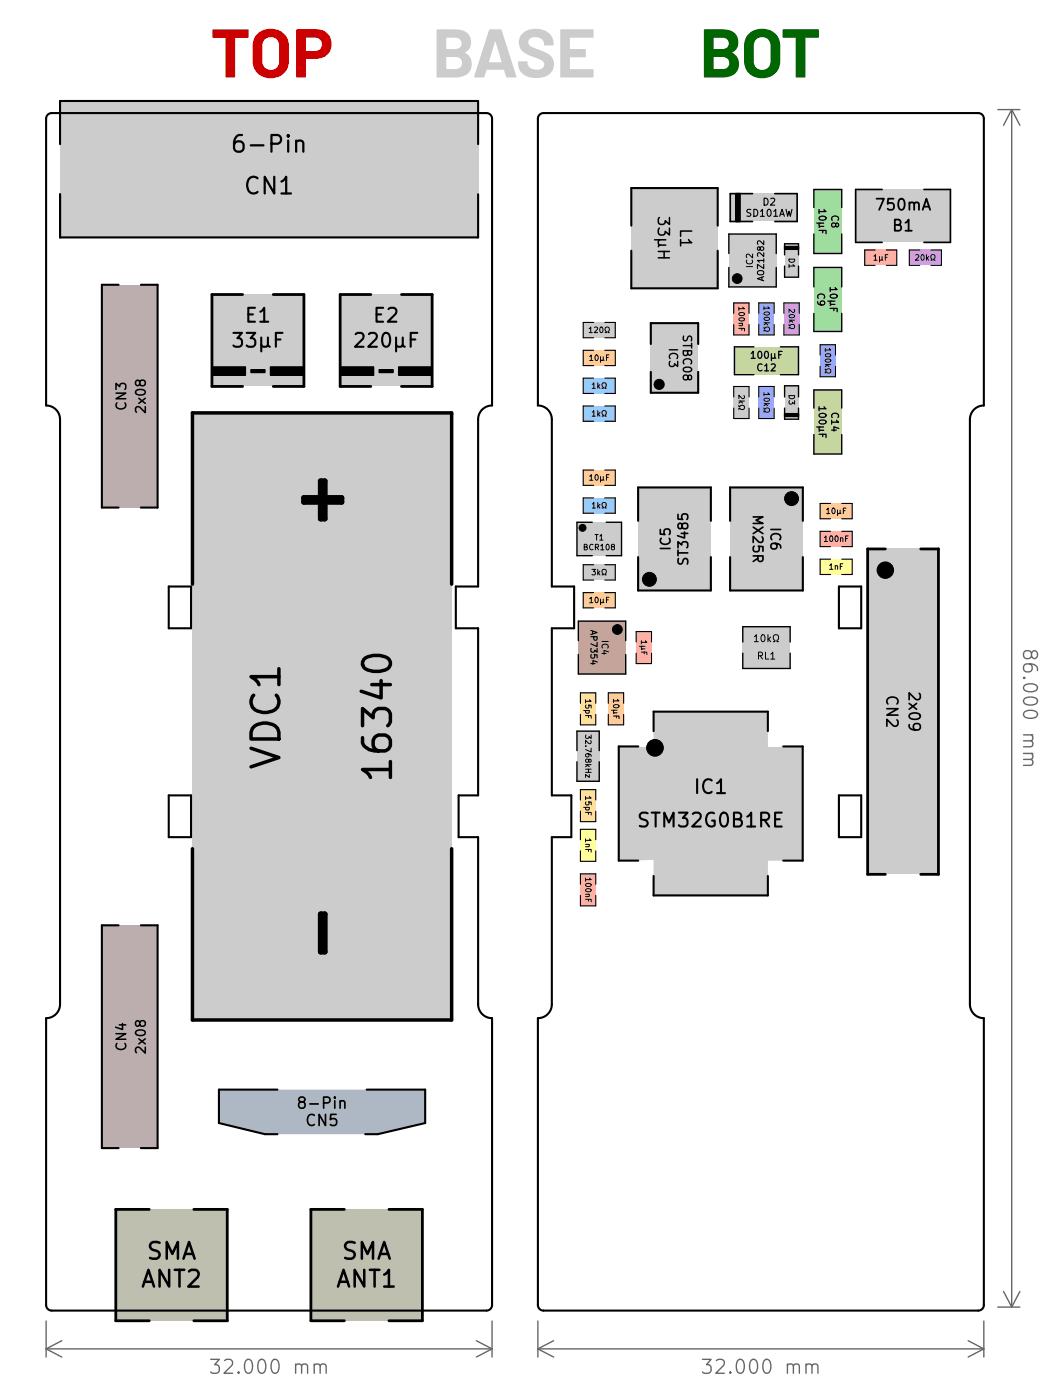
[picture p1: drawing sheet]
<svg xmlns="http://www.w3.org/2000/svg" width="76mm" height="101mm" viewBox="0 0 76 101" stroke-linecap="round" stroke-linejoin="round" font-family="sans-serif">
<defs><g id="words">
<text font-size="4.9" fill="#c00" x="15.1" y="5.6">TOP</text>
<text font-size="4.9" fill="#ccc" x="31" y="5.6">BASE</text>
<text font-size="4.9" fill="#060" x="50.2" y="5.6">BOT</text>
</g></defs>
<!-- layer: Layer 1 -->
<path d="M15.7 78.3h14.8v2.4l-3.4 .8h-8.1l-3.3-.8z" fill="#aeb7c4"/>
<g fill="#c9f">
<path d="M56.2 21.7h1.1v2.3h-1.1z"/>
<path d="M65.2 17.9h2.3v1.1h-2.3z"/>
</g>
<g fill="#ff9">
<path d="M41.7 59.6h1v2.3h-1z"/>
<path d="M58.9 40.2h2.2v1.1h-2.2z"/>
</g>
<path d="M41.7 62.8h1v2.3h-1z" fill="#ffb699"/>
<g fill="#9cf">
<path d="M41.9 29.2h2.3v1.1h-2.3z"/>
<path d="M41.9 35.8h2.3v1.1h-2.3z"/>
<path d="M41.9 27.2h2.3v1.1h-2.3z"/>
</g>
<g fill="#ad99ff">
<path d="M58.8 24.7h1.1v2.3h-1.1z"/>
<path d="M54.4 21.7h1.1v2.3h-1.1z"/>
</g>
<g fill="#fc9">
<path d="M41.9 42.6h2.3v1.1h-2.3z"/>
<path d="M41.8 25.2h2.3v1.1h-2.3z"/>
<path d="M41.9 33.8h2.3v1.1h-2.3z"/>
<path d="M43.6 49.8h1.1v2.3h-1.1z"/>
<path d="M58.9 36.2h2.2v1.1h-2.2z"/>
</g>
<g fill="#ffb199">
<path d="M52.6 21.7h1.1v2.3h-1.1z"/>
<path d="M58.9 38.2h2.2v1.1h-2.2z"/>
</g>
<g fill="#ffdf97">
<path d="M41.7 56.7h1v2.3h-1z"/>
<path d="M41.7 49.8h1v2.3h-1z"/>
</g>
<g fill="#ffaeae">
<path d="M62 17.9h2.3v1.1h-2.3z"/>
<path d="M45.6 45.4h1.1v2.3h-1.1z"/>
</g>
<g fill="#9edd9e">
<path d="M58.4 13.6h2v4.6h-2z"/>
<path d="M58.4 19.2h2v4.6h-2z"/>
</g>
<g fill="#c6d69f">
<path d="M58.4 28h2v4.6h-2z"/>
<path d="M52.7 24.9h4.6v2h-4.6z"/>
</g>
<g fill="#ccc">
<path d="M46.9 51.1h8.2v2.5h2.5v8.2h-2.5v2.5h-8.2v-2.5h-2.5v-8.2h2.5z"/>
<path d="M45.3 13.5h6.2v7.2h-6.2z"/>
<path d="M52.3 16.8h3.4v3.8h-3.4z"/>
<path d="M46.7 23.2h3.4v5h-3.4z"/>
<path d="M45.8 35h5.2v7.4h-5.2z"/>
<path d="M52.4 35h5.2v7.4h-5.2z"/>
<path d="M53.3 45h3.4v3h-3.4z"/>
<path d="M41.4 37.5h3.2v2.4h-3.2z"/>
<path d="M52.6 27.7h1.1v2.3h-1.1z"/>
<path d="M41.9 40.6h2.3v1.1h-2.3z"/>
</g>
<path d="M54.4 27.7h1.1v2.3h-1.1z" fill="#99a8ff"/>
<g fill="#ccc">
<path d="M56.3 27.7h1v2.4h-1z"/>
<path d="M56.3 17.5h1v2.4h-1z"/>
</g>
<path d="M41.5 44.6h3.4v3.8h-3.4z" fill="#c4a49b"/>
<g fill="#ccc">
<path d="M52.4 13.9h4.8v2h-4.8z"/>
<path d="M61.4 13.6h6.8v3.8h-6.8z"/>
<path d="M41.8 23.2h2.3v1.1h-2.3z"/>
<path d="M13.8 29.7h18.6v43.6h-18.6z"/>
</g>
<g fill="#bfbfaf">
<path d="M8.3 86.9h8v8h-8z"/>
<path d="M22.3 86.9h8v8h-8z"/>
</g>
<g fill="#bcadaf">
<path d="M7.3 20.5h4v16h-4z"/>
<path d="M7.3 66.5h4v16h-4z"/>
</g>
<g fill="#ccc">
<path d="M15.2 21.2h6.6v6.6h-6.6z"/>
<path d="M24.4 21.2h6.6v6.6h-6.6z"/>
<path d="M4.3 7.3h30v9.8h-30z"/>
<path d="M62.3 39.4h5v23.4h-5z"/>
<path d="M41.4 52.5h1.6v3.6h-1.6z"/>
</g>
<g fill="none" stroke="#666" stroke-width=".1">
<path d="M71.6 7.9h1.6M72.6 7.9v86M72.6 7.9l-.6 1.1M72.6 7.9l.6 1.1M73.4 48.7h.1M73.4 52.8h.7M73.4 54.1h.7M73.5 49.3a.66 .66 0 0 1 .9 0 .53 .53 0 0 1-.5 .4 .53 .53 0 0 1-.5-.4zM73.5 51.2a.66 .66 0 0 1 .9 .1 .53 .53 0 0 1-.5 .3 .53 .53 0 0 1-.5-.3zM73.5 50.2a.54 .54 0 0 1 .9 .2 .57 .57 0 0 1-1-.1zM73.9 47.7l.2 .2-.1 .3-.1 .1-.4-.1-.1-.3 .1-.2a.66 .66 0 0 1 .9 .3v.2M74 53.2l.1 .1v.3h-.7"/>
<path d="M74 54.5l.1 .2v.2l-.7 .1M74 46.9l.2-.2 .2 .1v.1v.3l-.1 .1h-.2l-.1-.5-.2-.1h-.2l-.2 .2v.2l.2 .2h.2l.2-.2M74 52.8l.1 .1v.3h-.7M74 54.1l.1 .2v.2h-.7M3.3 96.9h32M3.3 94.9v2.6M3.3 96.9l1.1 .6M4.4 96.3l-1.1 .6M15.1 97.6h.6l-.3 .4 .3 .1v.4l-.2 .1h-.2l-.2-.1M16.1 97.7l.4-.1 .1 .1 .1 .2-.6 .7h.6M17.1 98.5v.1M17.7 97.7l.1-.1a.53 .53 0 0 1 .3 .5 .53 .53 0 0 1-.3 .5 .66 .66 0 0 1-.1-.9z"/>
<path d="M18.6 97.7l.1-.1a.53 .53 0 0 1 .4 .5 .53 .53 0 0 1-.4 .5 .66 .66 0 0 1-.1-.9zM19.6 97.7l.1-.1a.53 .53 0 0 1 .3 .5 .53 .53 0 0 1-.3 .5 .67 .67 0 0 1-.1-.9zM21.2 98.1l.2-.1h.2v.6M21.2 98v.6M21.6 98.1l.2-.1h.2l.1 .6M22.5 98.1l.2-.1h.2l.1 .6M22.5 98v.6M23 98.1l.1-.1h.3v.6M34.2 96.3l1.1 .6M35.3 94.9v2.6M35.3 96.9l-1.1 .6M38.6 96.9h32"/>
<path d="M38.6 94.9v2.6M38.6 96.9l1.1 .6M39.7 96.3l-1.1 .6M50.4 97.6h.6l-.3 .4 .3 .1v.4l-.2 .1h-.2l-.2-.1M51.4 97.7l.4-.1 .1 .1 .1 .2-.6 .7h.6M52.4 98.5v.1M53 97.7l.1-.1a.53 .53 0 0 1 .3 .5 .53 .53 0 0 1-.3 .5 .67 .67 0 0 1-.1-.9zM53.9 97.7l.1-.1a.53 .53 0 0 1 .4 .5 .53 .53 0 0 1-.4 .5 .66 .66 0 0 1-.1-.9zM54.9 97.7l.1-.1a.53 .53 0 0 1 .3 .5 .53 .53 0 0 1-.3 .5 .66 .66 0 0 1-.1-.9zM56.5 98.1l.1-.1h.3v.6M56.5 98v.6M56.9 98.1l.2-.1h.2l.1 .6"/>
<path d="M57.8 98.1l.2-.1h.2l.1 .6M57.8 98v.6M58.3 98.1l.1-.1h.2l.1 .6M69.5 96.3l1.1 .6M70.6 94.9v2.6M70.6 96.9l-1.1 .6M71.6 93.9h1.6M72 92.7l.6 1.2M73.2 92.7l-.6 1.2"/>
</g>
<g fill="#000">
<circle cx="41.8" cy="37.9" r=".25"/>
<circle cx="52.9" cy="20" r=".35"/>
<circle cx="56.8" cy="35.8" r=".5"/>
<circle cx="44.3" cy="45.2" r=".35"/>
<circle cx="46.6" cy="41.6" r=".5"/>
<circle cx="47" cy="53.7" r=".6"/>
<circle cx="63.5" cy="40.9" r=".59"/>
</g>
<g fill="none" stroke="#000" stroke-width=".07">
<path d="M53.6 19.1h.4M53.6 18.7a.2 .2 0 0 0 .2 .3 .2 .2 0 0 0 .2-.3M54 18.2v.3l-.3-.3-.1 .1v.2M56.6 18.6h.4a.2 .2 0 0 1-.2 .2 .2 .2 0 0 1-.2-.2zM56.6 19v.2M56.9 19l.1 .1h-.4M62.7 18.7h.2M62.7 18.4l.1-.1v.4M63.1 18.4v.4M63.3 18.6l.1 .1M63.3 18.4v.3l-.2-.1M63.5 18.5h.2"/>
<path d="M63.7 18.3h-.2v.4M65.7 18.3h.2v.1l-.2 .3h.2M66.1 18.3h.1a.18 .18 0 0 1 .1 .2 .18 .18 0 0 1-.2 .1zM66.5 18.3v.4M66.5 18.5l.1 .2M66.6 18.4l-.1 .2M66.8 18.7h.1a.22 .22 0 0 1-.1-.2 .22 .22 0 0 1 .2-.2 .24 .24 0 0 1 0 .4h.1M41.9 39.3h.2v-.2h-.2v.4h.2l.1-.1-.1-.1M42.3 23.6l.1-.1v.4M42.3 23.9h.2M42.3 34.2l.1-.1v.4M42.3 25.6l.1-.1v.4"/>
<path d="M42.3 34.5h.2M42.3 25.9h.2M42.5 36.5h.2M42.5 29.9h.2M42.5 27.9h.2M42.5 36.2l.1-.1v.4M42.5 29.6l.1-.1v.4M42.5 27.6l.1-.1v.4M42.6 39.1a.18 .18 0 0 0-.3 .2 .18 .18 0 0 0 .3 .1M42.7 23.5h.1l.1 .1-.3 .3h.3M42.7 38.4h.2M42.7 39.3h.2v-.2h-.2v.4"/>
<path d="M42.8 34.1a.18 .18 0 0 1 .1 .2 .18 .18 0 0 1-.2 .1zM42.8 25.5a.18 .18 0 0 1 .1 .2 .18 .18 0 0 1-.2 .1zM42.8 38.4v.4M42.8 39.3l.2 .2M42.9 27.5v.4M42.9 29.5v.4M42.9 36.1v.4M42.9 36.3l.1 .2M42.9 29.7l.1 .2M42.9 27.7l.1 .2M43 38.8h.3M43 38.5l.2-.1v.4"/>
<path d="M43 36.2l-.1 .2M43 29.6l-.1 .2M43 27.6l-.1 .2M43.1 23.5a.18 .18 0 0 1 .2 .2 .18 .18 0 0 1-.2 .1zM43.1 25.6v.4M43.1 34.2v.4M43.1 39.2l.1-.1v.4M43.1 39.5h.2M43.2 36.5h.1a.22 .22 0 0 1-.1-.2 .22 .22 0 0 1 .2-.2 .24 .24 0 0 1 0 .4h.1M43.2 29.9h.1a.22 .22 0 0 1-.1-.2 .22 .22 0 0 1 .2-.2 .24 .24 0 0 1 0 .4h.1M43.2 27.9h.1a.22 .22 0 0 1-.1-.2 .22 .22 0 0 1 .2-.2 .24 .24 0 0 1 0 .4h.1M43.3 34.2v.3l-.2-.1"/>
<path d="M43.3 25.6v.3l-.2-.1M43.3 34.4v.1M43.3 25.8v.1M43.4 23.9h.1a.22 .22 0 0 1-.1-.2 .22 .22 0 0 1 .2-.2 .24 .24 0 0 1 0 .4h.1M43.5 34.3h.1M43.5 25.7h.1M43.5 39.1h.1a.18 .18 0 0 1 .1 .2 .18 .18 0 0 1-.2 .1zM43.7 34.1h-.2v.4M43.7 25.5h-.2v.4M43.9 39.3v-.1v-.1h.2v.1a.16 .16 0 0 0-.2 .1 .16 .16 0 0 0 0 .2l.2-.1-.1-.1M53 23.2h.3M53 23.6h.4v.2"/>
<path d="M53 29.1v.1a.22 .22 0 0 1 .3-.1 .22 .22 0 0 1 .1 .2 .24 .24 0 0 1-.4 0v.1M53 22.1v.2M53 28.8h.4M53 22.5h.1a.19 .19 0 0 1 .2-.1 .19 .19 0 0 1 .1 .2 .19 .19 0 0 1-.2 .1 .19 .19 0 0 1-.2-.2zM53 22.9h.1a.19 .19 0 0 1 .2-.1 .19 .19 0 0 1 .1 .2 .19 .19 0 0 1-.2 .1 .19 .19 0 0 1-.2-.2zM53.1 28.8l.2 .2M53.2 28.8l-.2 .2M53.2 23.6v.1M53.2 23.2l.1 .2h-.3M53.3 22.1l.1 .1h-.4M53.4 28.4v.2h-.1l-.3-.2v.2M54.8 23.5v.1a.22 .22 0 0 1 .3-.1 .22 .22 0 0 1 .1 .2 .24 .24 0 0 1-.4 0v.1"/>
<path d="M54.8 29.3v.1a.22 .22 0 0 1 .3-.1 .22 .22 0 0 1 .1 .2 .24 .24 0 0 1-.4 0v.1M54.8 22v.2M54.8 28.2v.2M54.8 23.2h.4M54.8 29h.4M54.8 22.5l.1-.1a.19 .19 0 0 1 .2 0 .19 .19 0 0 1 .1 .2 .19 .19 0 0 1-.2 .1 .19 .19 0 0 1-.2-.2zM54.8 22.8h.1a.19 .19 0 0 1 .2 0 .19 .19 0 0 1 .1 .2 .19 .19 0 0 1-.2 0 .19 .19 0 0 1-.2-.2zM54.8 28.6h.1a.19 .19 0 0 1 .2 0 .19 .19 0 0 1 .1 .2 .19 .19 0 0 1-.2 0 .19 .19 0 0 1-.2-.2zM54.9 23.2l.2 .1M54.9 29l.2 .1M55 23.2l-.2 .1M55 29l-.2 .1"/>
<path d="M55.1 22l.1 .1h-.4M55.1 28.2l.1 .1h-.4M56.6 23.3v.1a.22 .22 0 0 1 .3-.1 .22 .22 0 0 1 .1 .2 .24 .24 0 0 1-.4 0v.1M56.6 28.4h.4a.2 .2 0 0 1-.2 .2 .2 .2 0 0 1-.2-.2zM56.6 23h.4M56.6 22.6h.1a.19 .19 0 0 1 .2 0 .19 .19 0 0 1 .1 .2 .19 .19 0 0 1-.2 0 .19 .19 0 0 1-.2-.2zM56.7 28.8l-.1 .1 .1 .1h.1l.1-.1 .1 .1v-.2M56.7 23l.2 .1M56.8 23l-.2 .1M57 22.2v.2h-.1l-.3-.2v.2M59.2 38.9h.2M59.2 38.6l.1-.1v.4"/>
<path d="M59.2 26.5v.1a.22 .22 0 0 1 .3-.1 .22 .22 0 0 1 .1 .2 .24 .24 0 0 1-.4 0v.1M59.2 25v.2M59.2 26.2h.4M59.2 25.5l.1-.1a.19 .19 0 0 1 .2 0 .19 .19 0 0 1 .1 .2 .19 .19 0 0 1-.2 .1 .19 .19 0 0 1-.2-.2zM59.2 25.8h.1a.19 .19 0 0 1 .2 0 .19 .19 0 0 1 .1 .2 .19 .19 0 0 1-.2 0 .19 .19 0 0 1-.2-.2zM59.3 36.6l.1-.1v.4M59.3 36.9h.2M59.3 26.2l.2 .1M59.4 26.2l-.2 .1M59.5 25l.1 .1h-.4M59.6 38.5a.18 .18 0 0 1 .2 .2 .18 .18 0 0 1-.2 .1zM59.8 36.5a.18 .18 0 0 1 .1 .2 .18 .18 0 0 1-.2 .1z"/>
<path d="M60 38.5a.18 .18 0 0 1 .2 .2 .18 .18 0 0 1-.2 .1zM60.1 36.6v.4M60.3 36.6v.3l-.2-.1M60.3 36.8v.1M60.3 38.7l.2-.1v.3M60.3 38.6v.3M60.5 36.7h.1M60.7 38.7h.1M60.7 36.5h-.2v.4M60.9 38.5h-.2v.4M41.9 51h.4M41.9 58h.4"/>
<path d="M42 53.6h.1M42 51.4h.4v.2M42 58.3h.4v.2M42 50.2v.3M42 57.2v.2M42 54.9h.4M42 55.2h.4M42 55.5h.4M42 51l.1 .2h.2v-.2M42 58l.1 .2 .2-.1v-.1M42.1 50.6v.2h.1v-.2h.2v.2M42.1 57.6v.2h.1v-.2h.2v.2"/>
<path d="M42.1 52.8l-.1 .2h.1h.1l.1-.1 .1 .1v-.2M42.1 54.9l.2 .2M42.2 55l-.2 .1M42.2 54.1v.2h-.1l-.1-.1 .1-.1 .2 .1 .1 .1M42.2 51.4v.1M42.2 55.2v.3M42.2 58.3v.2M42.2 54.6l.1-.1 .1 .1v.1h-.1a.16 .16 0 0 0-.1-.1 .16 .16 0 0 0-.2 0l.1 .1h.1M42.3 55.6v.2l-.3-.2v.2M42.3 50.2l.1 .2h-.4M42.3 57.2l.1 .1h-.4M42.3 43l.1-.1v.4"/>
<path d="M42.3 43.3h.2M42.4 53.2v.1l-.1 .1-.3-.2v.2M42.4 53.7v.3l-.4-.2M42.5 40.9h.2l-.1 .1 .1 .1v.1h-.2M42.8 42.9a.18 .18 0 0 1 .1 .2 .18 .18 0 0 1-.2 .1zM42.9 40.9v.4M42.9 41.1l.1 .2M43 41l-.1 .2M43.1 43v.4M43.2 46.1h.4M43.2 46.9h.3M43.2 41.3h.1a.22 .22 0 0 1-.1-.2 .22 .22 0 0 1 .2-.2 .24 .24 0 0 1 0 .4h.1"/>
<path d="M43.2 46.5a.2 .2 0 0 1 .2-.2 .2 .2 0 0 1 .2 .2M43.3 43v.3l-.2-.1M43.3 43.2v.1M43.5 43.1h.1M43.7 46.8l-.4-.1v.3M43.7 42.9h-.2v.4M43.9 51h.4M44 51.4h.4v.2M44 50.2v.2M44 50.7l.1-.1a.19 .19 0 0 1 .2 0 .19 .19 0 0 1 .1 .2 .19 .19 0 0 1-.2 .1 .19 .19 0 0 1-.2-.2zM44.1 51.2h-.1M44.1 51l-.1 .2h.3"/>
<path d="M44.2 51.4v.2M44.3 50.2l.1 .1h-.4M45.9 46.4h.4M46 46.8h.4v.2M46 46v.2M46.1 46.6l-.1 .1M46.1 46.4l-.1 .2h.3M46.2 46.8v.2M46.3 46l.1 .1h-.4M54.1 46.1h.3M54.1 45.7l.2-.1v.5M54.4 47.1h.3v-.2l-.3-.1v.5"/>
<path d="M54.5 47.1l.2 .2M54.7 45.6a.24 .24 0 0 1 .2 .2 .24 .24 0 0 1-.2 .3l-.1-.2zM54.9 46.8v.5h.3M55.1 45.6v.5M55.2 45.9l.1 .2M55.3 45.7l-.2 .2M55.3 47.3h.3M55.3 47l.2-.2v.5M55.5 46.1h.1v-.1a.21 .21 0 0 1-.1-.3 .21 .21 0 0 1 .3-.1l.1 .2-.1 .3h.1M59.5 40.9h.3M59.5 40.6l.1-.1v.4M59.9 40.7l.2-.1v.3"/>
<path d="M59.9 40.6v.3M60.3 40.7h.1M60.5 40.5h-.2v.4M42 61h.4v.2M42 64.6h.4v.2M42 60.2v.3M42 63.1v.2M42 60.6h.3M42 64.2h.3M42 63.5h.1a.19 .19 0 0 1 .2-.1 .19 .19 0 0 1 .1 .2 .19 .19 0 0 1-.2 .1 .19 .19 0 0 1-.2-.2zM42 63.9h.1a.19 .19 0 0 1 .2-.1 .19 .19 0 0 1 .1 .2 .19 .19 0 0 1-.2 .1 .19 .19 0 0 1-.2-.2zM42.2 61v.1"/>
<path d="M42.2 64.6v.1M42.2 60.6l.1 .2h-.3M42.2 64.2l.1 .2h-.3M42.3 60.2l.1 .2h-.4M42.3 63.1l.1 .1h-.4"/>
<circle cx="41.8" cy="37.9" r=".25"/>
<circle cx="52.9" cy="20" r=".35"/>
<circle cx="56.8" cy="35.8" r=".5"/>
<circle cx="44.3" cy="45.2" r=".35"/>
<circle cx="46.6" cy="41.6" r=".5"/>
<circle cx="47" cy="53.7" r=".6"/>
<circle cx="63.5" cy="40.9" r=".59"/>
</g>
<g fill="none" stroke="#000" stroke-width=".15">
<path d="M3.4 8.2l.3-.1h31.2a.4 .4 0 0 1 .4 .4v20.6a1 1 0 0 0-1 1v12h-1.6v3h1.6v12h-1.4v3h1.4v12a1 1 0 0 0 1 1v20.6a.4 .4 0 0 1-.4 .4h-31.2a.4 .4 0 0 1-.4-.4v-20.6a1 1 0 0 0 1-1v-42a1 1 0 0 0-1-1v-20.6zM4.3 10.4v-3.1h30v3.1M4.3 14v3.1h30v-3.1M38.7 8.2l.3-.1h31.2a.4 .4 0 0 1 .4 .4v20.6a1 1 0 0 0-1 1v42a1 1 0 0 0 1 1v20.6a.4 .4 0 0 1-.4 .4h-31.2a.4 .4 0 0 1-.4-.4v-20.6a1 1 0 0 0 1-1v-12h1.4v-3h-1.4v-12h1.6v-3h-1.6v-12a1 1 0 0 0-1-1v-20.6zM45.3 16.2v-2.7h6.2v2.7M45.3 18v2.7h6.2v-2.7M8.5 20.5h-1.2v16h1.2M10.1 20.5h1.2v16h-1.2M16.7 23.9h.7l-.4 .4 .3 .1v.4l-.1 .1h-.3l-.2-.1M17.7 23.9h.6l-.3 .4 .3 .1v.4l-.2 .1h-.3l-.1-.1M17.8 22.6h.4M18.3 22.1h-.5v1h.5"/>
<path d="M18.7 22.4l.3-.3v1M18.7 23.1h.5M18.7 24.2v1M19.2 24.2v.7h-.3l-.2-.1M19.2 24.8l.2 .1M19.8 24.4h.3M20.3 23.9h-.5v1M25.5 24l.4-.1 .1 .1 .1 .2-.6 .7h.6M26.5 24l.4-.1 .1 .1v.2l-.6 .7h.6M27 22.6h.4M27.5 22.1h-.5v1h.5M27.5 24l.2-.1a.53 .53 0 0 1 .3 .5 .53 .53 0 0 1-.3 .5l-.2-.1-.1-.3z"/>
<path d="M27.9 22.2l.4-.1 .1 .1v.2l-.6 .7h.6M28.4 24.2v1M28.9 24.2v.7h-.3l-.2-.1M28.9 24.8l.1 .1M29.5 24.4h.3M29.9 23.9h-.4v1M45.8 37.4v-2.4h5.2v2.4M46.7 26.7v1.5h3.4v-1.5M50.1 24.7v-1.5h-3.4v1.5M52.4 37.4v-2.4h5.2v2.4M12.1 42.1h1.6v3h-1.6zM12.1 57.1h1.6v3h-1.6z"/>
<path d="M45.8 53.6h-1.4v8.2h1.4M46.5 58.4h-.4l-.1 .1v.2l.4 .2 .1 .3-.2 .2-.4-.1M46.8 58.4h.5M46.9 52.5v-1.4h8.2v1.4M47 58.4v1M47.7 59.4v-1l.3 .7 .3-.7v1M48.7 58.4h.6l-.3 .3 .3 .1v.5l-.2 .1h-.2l-.2-.1M49.7 58.5l.4-.1 .1 .1 .1 .1-.6 .8h.6M50 56v1M51 40v2.4h-5.2v-2.4M51.1 56.1a.4 .4 0 0 0-.5-.1 .4 .4 0 0 0-.1 .5 .37 .37 0 0 0 .1 .4 .37 .37 0 0 0 .5 0M51.2 58.4a.49 .49 0 0 0-.6 .4 .49 .49 0 0 0 .4 .6l.3-.1v-.4h-.2"/>
<path d="M51.5 57h.5M51.5 56.2l.2-.2v1M51.8 58.4h.1a.53 .53 0 0 1 .4 .5 .53 .53 0 0 1-.4 .5 .67 .67 0 0 1-.1-1zM52.7 58.8h.3l.1-.1 .1-.2-.1-.1h-.4v1h.3l.2-.2a.26 .26 0 0 0-.2-.4M53.6 58.6l.3-.2v1M53.6 59.4h.6M54.6 58.9l.5-.1 .1-.1-.1-.2-.1-.1h-.4v1M54.9 58.9l.3 .5M55.6 58.8h.4M56.1 58.4h-.5v1h.5M56.2 53.6h1.4v8.2h-1.4M57.6 40v2.4h-5.2v-2.4"/>
<path d="M60.2 42.1h1.6v3h-1.6zM60.2 57.1h1.6v3h-1.6zM8.5 66.5h-1.2v16h1.2M10.1 66.5h1.2v16h-1.2M19.9 78.3h-4.2v2.4l3.3 .8h.9M26.3 78.3h4.2v2.4l-3.4 .8h-.9M46.9 62.9v1.4h8.2v-1.4"/>
</g>
<g fill="none" stroke="#000" stroke-width=".08">
<path d="M53.9 15.1h-.3a.21 .21 0 0 0 .3 .2l-.1 .2h-.2M54.1 15a.25 .25 0 0 1 .3 .3 .25 .25 0 0 1-.3 .2zM54.4 19.5h.3l.1 .2h-.4v-.1zM54.5 17.8l.3-.1v.3a.18 .18 0 0 1-.2-.1 .18 .18 0 0 1-.1-.2h-.1v.2v.1l.1-.1M54.6 15.5h.3M54.6 15.2l.1-.2v.5M54.7 19.9v.2M54.8 19.9l-.4 .1 .4 .2M54.8 18.7h-.4l.1 .1M54.8 18.6v.2M54.8 19v.3l-.4-.3v.3M54.8 18.1v.3l-.3-.3-.1 .1v.2"/>
<path d="M54.8 17.3v.3l-.3-.3-.1 .1v.1M54.8 14.2a.25 .25 0 0 1 .3 .3 .25 .25 0 0 1-.3 .2zM55.1 15.1l.1-.1a.24 .24 0 0 1 .1 .3 .24 .24 0 0 1-.2 .2l-.1-.2zM55.3 14.3l.2-.1 .1 .2-.3 .3h.3M55.5 15.2l.2-.2v.5M55.5 15.5h.3M55.9 15.5l.2-.5 .2 .5M56 15.4h.2M56.4 15l.1 .5 .1-.3 .1 .3 .1-.5M62.8 18h-.8v1.1h.8M63.6 18h.7v1.1h-.7M66 18h-.8v1.1h.8"/>
<path d="M66.8 18h.7v1.1h-.7M42.6 23.2h-.8v1.1h.8M42.6 25.2h-.8v1.1h.8M42.6 27.2h-.8v1.1h.8M42.6 29.2h-.8v1.1h.8M42.6 33.8h-.8v1.1h.8M42.6 35.8h-.7l-.1 1.1h.8M43.4 35.8h.7v1.1h-.7M43.4 23.2h.7v1.1h-.7M43.4 25.2h.7v1.1h-.7M43.4 27.2h.7v1.1h-.7M43.4 29.2h.7v1.1h-.7"/>
<path d="M43.4 33.8h.7v1.1h-.7M52.6 22.5v-.7h1.1v.7M52.6 23.3v.8h1.1v-.8M52.6 28.5v-.7h1.1v.7M52.6 29.3v.8h1.1v-.8M55.5 22.5v-.7h-1.1v.7M55.5 23.3v.8h-1.1v-.8M55.5 28.5v-.7h-1.1v.7M55.5 29.3v.8h-1.1v-.8M56.2 22.5v-.7h1.1v.7M56.2 23.3v.8h1.1v-.8M58.8 25.5v-.7h1.1v.7"/>
<path d="M58.8 26.3v.8h1.1v-.8M59.6 38.2h-.8v1.1h.8M59.6 36.2h-.8v1.1h.8M60.4 36.2h.7v1.1h-.7M60.4 38.2h.7v1.1h-.7M41.6 51.3v.8h1.1v-.8M41.6 57.5v-.8h1.1v.8M42.4 47.7h.3M42.4 45.3l.4 .1-.4 .2M42.4 45.7h.4v.3l-.2-.1v-.2M42.4 46.6v.2h.1h.1l.1-.1 .1 .1v-.2M42.4 47v.2h.3l-.1-.2h.2v.2"/>
<path d="M42.5 45.3v.2M42.6 40.6h-.8v1.1h.8M42.6 42.6h-.8v1.1h.8M42.7 50.5v-.7h-1.1v.7M42.7 58.3v.7h-1.1v-.7M42.8 46.1v.3l-.4-.2M42.9 47.5l-.4-.1v.3M43.4 42.6h.7v1.1h-.7M43.4 40.6h.7v1.1h-.7M43.6 51.3v.8h1.2l-.1-.8M44.7 50.5l.1-.7h-1.2v.7M46.7 46.1v-.7h-1.1v.7"/>
<path d="M46.7 46.9v.8h-1.1v-.8M59.6 40.2h-.8v1.1h.8M60.4 40.2h.7v1.1h-.7M41.6 60.3v-.7h1.1v.7M42.7 61.1v.8h-1.1v-.8M42.7 63.5v-.7h-1.1v.7M42.7 64.3v.8h-1.1v-.8"/>
</g>
<g fill="none" stroke="#000" stroke-width=".1">
<path d="M52.3 19.2v1.4h3.4v-1.4M55.7 18.2v-1.4h-3.4v1.4M56.3 18.3v-.8h1v.8M56.3 19.1v.8h1v-.8M60.4 14.9v-1.3h-2v1.3M60.4 16.8v1.4h-2v-1.4M42.5 37.5h-1.1v2.4h1.1M43.5 37.5h1.1v2.4h-1.1M48 25.1h.6M48.1 25.9l-.1 .3 .1 .1h.2l.1-.2 .2 .2v-.4M48.1 25.7a.27 .27 0 0 1 .2-.3 .27 .27 0 0 1 .3 .3M49 24.8h.6"/>
<path d="M49.1 24.1v.3a.25 .25 0 0 0 .3-.2h.2v.3M49.1 26.4a.29 .29 0 0 1 .3-.1 .29 .29 0 0 1 .2 .3 .29 .29 0 0 1-.3 .1 .29 .29 0 0 1-.2-.3zM49.1 26.1a.27 .27 0 0 1 .2-.3 .27 .27 0 0 1 .3 .3M49.3 25.2l.1 .2 .2 .1v-.3h-.6v.2l.2 .1 .1-.1M49.4 27l.1-.1 .1 .1v.2h-.2l-.1-.3-.3 .1 .1 .3 .3-.1M49.6 24.6v.4M54.1 24.9h-1.4v2h1.4M56 24.9h1.3v2h-1.3M56.3 29.3v.8h1v-.8M57.3 28.5v-.8h-1v.8M58.4 20.6v-1.4h2v1.4M58.4 29.3v-1.3h2v1.3"/>
<path d="M58.4 31.2v1.4h2v-1.4M60.4 22.5v1.3h-2v-1.3M41.4 53.9v-1.4h1.6v1.4M41.4 54.7v1.4h1.6v-1.4M41.5 46v-1.4h3.4v1.4M41.5 47v1.4h3.4v-1.4M53.3 46.9v1.1h3.4v-1.1M56.7 46.1v-1.1h-3.4v1.1"/>
</g>
<path d="M56.3 17.7h1v.2h-1zM15.3 26.4h2.3v.6h-2.3zM18 26.6h1v.2h-1zM19.4 26.4h2.3v.6h-2.3zM24.5 26.4h2.3v.6h-2.3zM27.2 26.6h1v.2h-1zM28.6 26.4h2.3v.6h-2.3zM56.3 29.7h1v.2h-1z" fill="#000" stroke="#000" stroke-width=".1"/>
<g fill="none" stroke="#000" stroke-width=".12">
<path d="M54 13.9h-1.6v2h1.6M55.6 13.9h1.6v2h-1.6M63.3 13.6h-1.9v3.8h1.9M66.3 13.6h1.9v3.8h-1.9M47.4 38v.4h.3v-.3l.3-.1 .1 .1-.1 .3M47.4 39.4h.7M47.4 38.7a.31 .31 0 0 0 .3 .4 .31 .31 0 0 0 .3-.4M48.7 39.3v-.4l.2 .2 .1-.2h.3l.1 .1-.1 .3M48.7 36.9v.4h.3v-.3l.3-.1 .1 .1-.1 .3M48.7 39.5v.4M48.7 39.7h.7M48.9 38.3h.5"/>
<path d="M49 37.7l.1-.1 .3 .1-.1 .2-.2 .1-.2-.4h-.2v.3l.1 .1 .2-.2M49.1 38.2v.4l-.5-.1M54 37.1h.7l-.5 .3 .5 .2h-.7M54 39.9h.7v.4h-.3v-.4M54 37.9l.7 .4M54.1 39.2l-.1 .1 .1 .3h.3v-.4l.3 .1v.3M54.7 38.6v.2l-.2 .2-.5-.5v.5M54.7 37.9l-.7 .4M55.3 38h.7M55.4 38.8a.31 .31 0 0 1 .3-.5 .31 .31 0 0 1 .3 .5M55.6 39l.2 .2-.1 .2h-.3l-.1-.2 .2-.2 .4 .1 .1 .1v.2M48.7 40.1v.4h.2l.2-.3 .1-.1 .2 .1-.1 .3"/>
<path d="M54.4 40.1l-.4 .2M63.6 50.9h.8l-.8 .5h.8M63.7 50.6a.38 .38 0 0 1 .3-.6 .38 .38 0 0 1 .4 .4v.2M64.4 51.7v.3l-.2 .2-.6-.5v.5M65.2 52l.1 .3a.54 .54 0 0 0 .7 0v-.3h-.3l-.2 .1 .1 .2 .1 .1M65.2 50.5l.6 .4M65.3 51.3a.47 .47 0 0 1 .7 .2 .45 .45 0 0 1-.8-.1zM65.8 50.5l-.6 .4M66 49.8v.3l-.2 .1-.6-.4v.4M21.6 79.1l-.2-.1 .1-.1 .1-.1h.2l.1 .3-.4 .1-.1 .1 .1 .2 .1 .1h.1l.2-.2v-.1l-.2-.2M22.2 79.3h.6M23.2 79.2h.4l.1-.1-.1-.2-.4-.1v.8"/>
<path d="M24 78.8v.1M24 79.1v.5M24.4 79.1h.1h.2v.5M24.4 79.1v.5M22.6 80.1a.38 .38 0 0 0-.6 .3 .38 .38 0 0 0 .4 .4h.2M23.4 80v.8l-.5-.8v.8M24.1 80h-.4v.4l.1-.1 .3 .1 .1 .1-.1 .3h-.1h-.3"/>
</g>
<path d="M17.4 21.2h-2.2v6.6h2.2M19.6 21.2h2.2v6.6h-2.2M26.6 21.2h-2.2v6.6h2.2M28.8 21.2h2.2v6.6h-2.2M63.5 39.4h-1.2v23.4h1.2M66.1 39.4h1.2v23.4h-1.2M10.7 86.9h-2.4v8h2.4M13.9 86.9h2.4v8h-2.4M24.7 86.9h-2.4v8h2.4M27.9 86.9h2.4v8h-2.4" fill="none" stroke="#000" stroke-width=".2"/>
<path d="M52.8 13.9h.3v2h-.3z" fill="#000" stroke="#000" stroke-width=".12"/>
<g fill="none" stroke="#000" stroke-width=".4">
<path d="M21.8 35.8h2.7v.3h-2.7zM23 34.6h.3v2.7h-.3zM23 65.7h.3v2.7h-.3z"/>
<circle cx="47.3" cy="27.6" r=".2"/>
</g>
<path d="M62.9 14.3h.5l-.3 .8M64.1 14.3h-.4v.3h.1h.3l.1 .1-.1 .3-.1 .1-.3-.1M64.2 16.1h.4v-.3h-.4v.8h.3l.1-.1 .1-.2-.2-.2M64.6 14.3a.43 .43 0 0 1 .3 .4 .43 .43 0 0 1-.3 .4 .53 .53 0 0 1 0-.8zM65 16.6h.4M65 16l.2-.2v.8M65.3 14.6l.1-.1 .2 .1v.5M65.3 14.5v.6M65.6 14.6l.1-.1 .2 .1v.5M66.2 15.1l.3-.8 .2 .8M66.3 14.8h.4" fill="none" stroke="#000" stroke-width=".13"/>
<g fill="none" stroke="#000" stroke-width=".09">
<path d="M58.6 16h.5M58.8 16.5h.5v.3M58.8 15v.3M58.8 15.6a.24 .24 0 0 1 .3-.1 .24 .24 0 0 1 .1 .2 .24 .24 0 0 1-.2 .1 .24 .24 0 0 1-.2-.2zM58.8 16.3h.1M58.8 16v.2l.3 .1M59 16.5v.2M59.1 15l.2 .2h-.5M59.7 15.8a.22 .22 0 0 1 .2-.3 .22 .22 0 0 1 .2 .3M60 16.1l.1-.1 .1 .1-.1 .2h-.1a.2 .2 0 0 0-.1-.2 .2 .2 0 0 0-.2 0v.2h.2l.1-.1M53.9 25.7h.3M53.9 25.4l.1-.2v.5"/>
<path d="M54.5 25.3v-.1a.24 .24 0 0 1 .2 .3 .24 .24 0 0 1-.2 .2l-.1-.2zM54.7 26.2a.22 .22 0 0 0-.3 .2 .22 .22 0 0 0 .3 .2M54.9 26.6h.3M54.9 26.3l.1-.2v.5M54.9 25.3l.1-.1a.24 .24 0 0 1 .2 .3 .24 .24 0 0 1-.3 .2v-.2zM55.3 26.2l.2-.1 .1 .2-.3 .3h.3M55.4 25.4v.5M55.6 25.7h.1M55.6 25.4v.3h-.2M55.9 25.5h.1M56.1 25.2h-.2v.5M58.6 30.7h.5"/>
<path d="M58.7 21.7l.1 .2h.3l.1-.1-.1-.2-.2 .1v.1l.1 .1M58.7 21.4a.22 .22 0 0 1 .2-.3 .22 .22 0 0 1 .2 .3M58.8 31.2h.5v.2M58.8 29.2v.3M58.8 29.8a.24 .24 0 0 1 .3-.1 .24 .24 0 0 1 .1 .2 .24 .24 0 0 1-.2 .1 .24 .24 0 0 1-.2-.2zM58.8 30.2a.24 .24 0 0 1 .3-.1 .24 .24 0 0 1 .1 .3 .24 .24 0 0 1-.2 .1 .24 .24 0 0 1-.2-.3zM58.8 30.9v.1M58.8 30.7v.2h.3M59 31.2v.2M59.1 29.2l.2 .2h-.5M59.4 21.6h.5M59.6 22.1h.5v.3"/>
<path d="M59.6 20.6v.3M59.6 21.2a.24 .24 0 0 1 .3-.1 .24 .24 0 0 1 .2 .2 .24 .24 0 0 1-.3 .1 .24 .24 0 0 1-.2-.2zM59.6 21.9h.1M59.6 21.6v.2l.3 .1M59.7 30.9h.3M59.7 30.2v.3M59.7 30a.22 .22 0 0 1 .2-.3 .22 .22 0 0 1 .2 .3M59.8 22.1v.2M59.9 20.6l.2 .2h-.5M60 30.2l.2 .1h-.5M60.2 30.8l-.4-.1v.3"/>
</g>
<g fill="none" stroke="#000" stroke-width=".11">
<path d="M47 17.2h.8M47.2 18.1h.8M47.2 18.5h.8M47.3 15.6l-.1 .4 .2 .1h.3v-.3l.3 .3v-.5M47.3 16.4l-.1 .3 .2 .2 .3-.1v-.2l.3 .3v-.5M47.4 17.6l-.2 .1M47.4 17.2l-.2 .1 .1 .3h.5M47.7 18.1v.4M48.8 17.2v.5M49.4 17.2l.2 .2h-.8M49.6 16.6h-.8v.4M8.3 28v-.5l.3 .3 .1-.2h.3v.1v.3"/>
<path d="M8.3 28.2h.7l-.7 .4h.7M8.4 28.9a.31 .31 0 0 0 .3 .5 .31 .31 0 0 0 .3-.5M9.8 28.1a.34 .34 0 0 1 .4-.2 .34 .34 0 0 1 .2 .4 .34 .34 0 0 1-.4 .1 .34 .34 0 0 1-.2-.3zM10 28.6l.4 .4M10 27.4l.2-.1 .2 .1v.3h-.2l-.2-.4-.2 .1v.3h.1l.1-.1M10.4 29.2v.4l-.5-.4-.2 .1 .1 .3M10.4 28.6l-.4 .4M8.3 74.2h.7l-.7 .4h.7M8.4 74.9a.31 .31 0 0 0 .3 .5 .31 .31 0 0 0 .3-.5M8.6 73.6h.4M8.8 73.5v.4l-.5-.1M9.8 74.1a.34 .34 0 0 1 .4-.2 .34 .34 0 0 1 .2 .4 .34 .34 0 0 1-.4 .1 .34 .34 0 0 1-.2-.3z"/>
<path d="M10 74.6l.4 .4M10 73.4l.2-.1 .2 .1v.3h-.2l-.2-.4-.2 .1v.3h.1l.1-.1M10.4 75.2v.4l-.5-.4-.2 .1 .1 .3M10.4 74.6l-.4 .4"/>
</g>
<g fill="none" stroke="#000" stroke-width=".25">
<path d="M13.8 42v-12.3h18.6v12.3M18 53.7l2 .7-2 .7M18.1 52.3a1.25 1.25 0 0 1 1.8 0l.1 .8h-2zM18.2 49.9a.75 .75 0 0 0-.1 .9 .75 .75 0 0 0 .8 .4 .85 .85 0 0 0 .9-.3 .85 .85 0 0 0 .1-.9l-.1-.1M20 48.6h-2l.5 .4 .1 .2M20 48v1.2M26 53a.79 .79 0 0 0 .9 .9h.7l.3-.2 .1-.2v-.3l-.2-.3-.2-.1h-.4l-.3 .2-.1 .2v.3l.2 .3 .2 .1M26 52.1v-1.2l.8 .6a.54 .54 0 0 1 .4-.6h.4l.3 .2 .1 .2v.5l-.2 .3M26.1 47.4a1.5 1.5 0 0 1 1.8 0 .47 .47 0 0 1-.3 .7 1.18 1.18 0 0 1-1.6-.4zM26.7 49.2h1.3M27.3 48.9v1.2l-1.4-.5M28 55.3h-2l.3 .2 .3 .3"/>
<path d="M28 54.7v1.1M13.8 61v12.3h18.6v-12.3"/>
</g>
<g fill="none" stroke="#000" stroke-width=".18">
<path d="M10.3 92.4l.4-1.2 .4 1.2M10.4 92.1h.5M11.5 89.3l-.5-.1-.2 .1v.2a.57 .57 0 0 0 .5 .4l.2 .2-.2 .2h-.5M12 90.4v-1.2l.4 .9 .4-.9v1.2M12.1 91.2v1.2l-.6-1.2v1.2M12.5 91.2h.7M12.9 91.2v1.2M13.2 90.4l.4-1.2 .4 1.2M13.3 90.1h.6M13.6 91.3l.1-.1 .4 .1a.33 .33 0 0 1 .1 .4l-.7 .7h.8M24.3 92.4l.4-1.2 .4 1.2M24.4 92.1h.5"/>
<path d="M25.5 89.3l-.5-.1-.2 .1v.2a.57 .57 0 0 0 .5 .4l.2 .2-.2 .2h-.5M26 90.4v-1.2l.4 .9 .4-.9v1.2M26.1 91.2v1.2l-.6-1.2v1.2M26.5 91.2h.7M26.9 91.2v1.2M27.2 90.4l.4-1.2 .4 1.2M27.3 90.1h.6M27.6 91.5l.3-.3v1.2M27.6 92.4h.7"/>
</g>
<path d="M17.4 9.7a.48 .48 0 0 0-.6 .5v.5l.1 .1 .4 .1 .1-.1 .1-.4-.1-.2h-.4l-.2 .2M18 10.4h.9M18.5 12.8a.48 .48 0 0 0-.6 0 .48 .48 0 0 0-.2 .6 .45 .45 0 0 0 .3 .4 .45 .45 0 0 0 .5 0M19.5 10.3h.4a.33 .33 0 0 0 .3-.3 .33 .33 0 0 0-.3-.3h-.4v1.2M19.7 12.7v1.2l-.7-1.2v1.2M20.2 13.9h.7M20.2 13l.3-.3v1.2M20.7 9.7v.1M20.7 10.1v.8M21.3 10.2a.3 .3 0 0 1 .5 .1v.6M21.3 10.1v.8" fill="none" stroke="#000" stroke-width=".16"/>
<use href="#words"/>
</svg>
